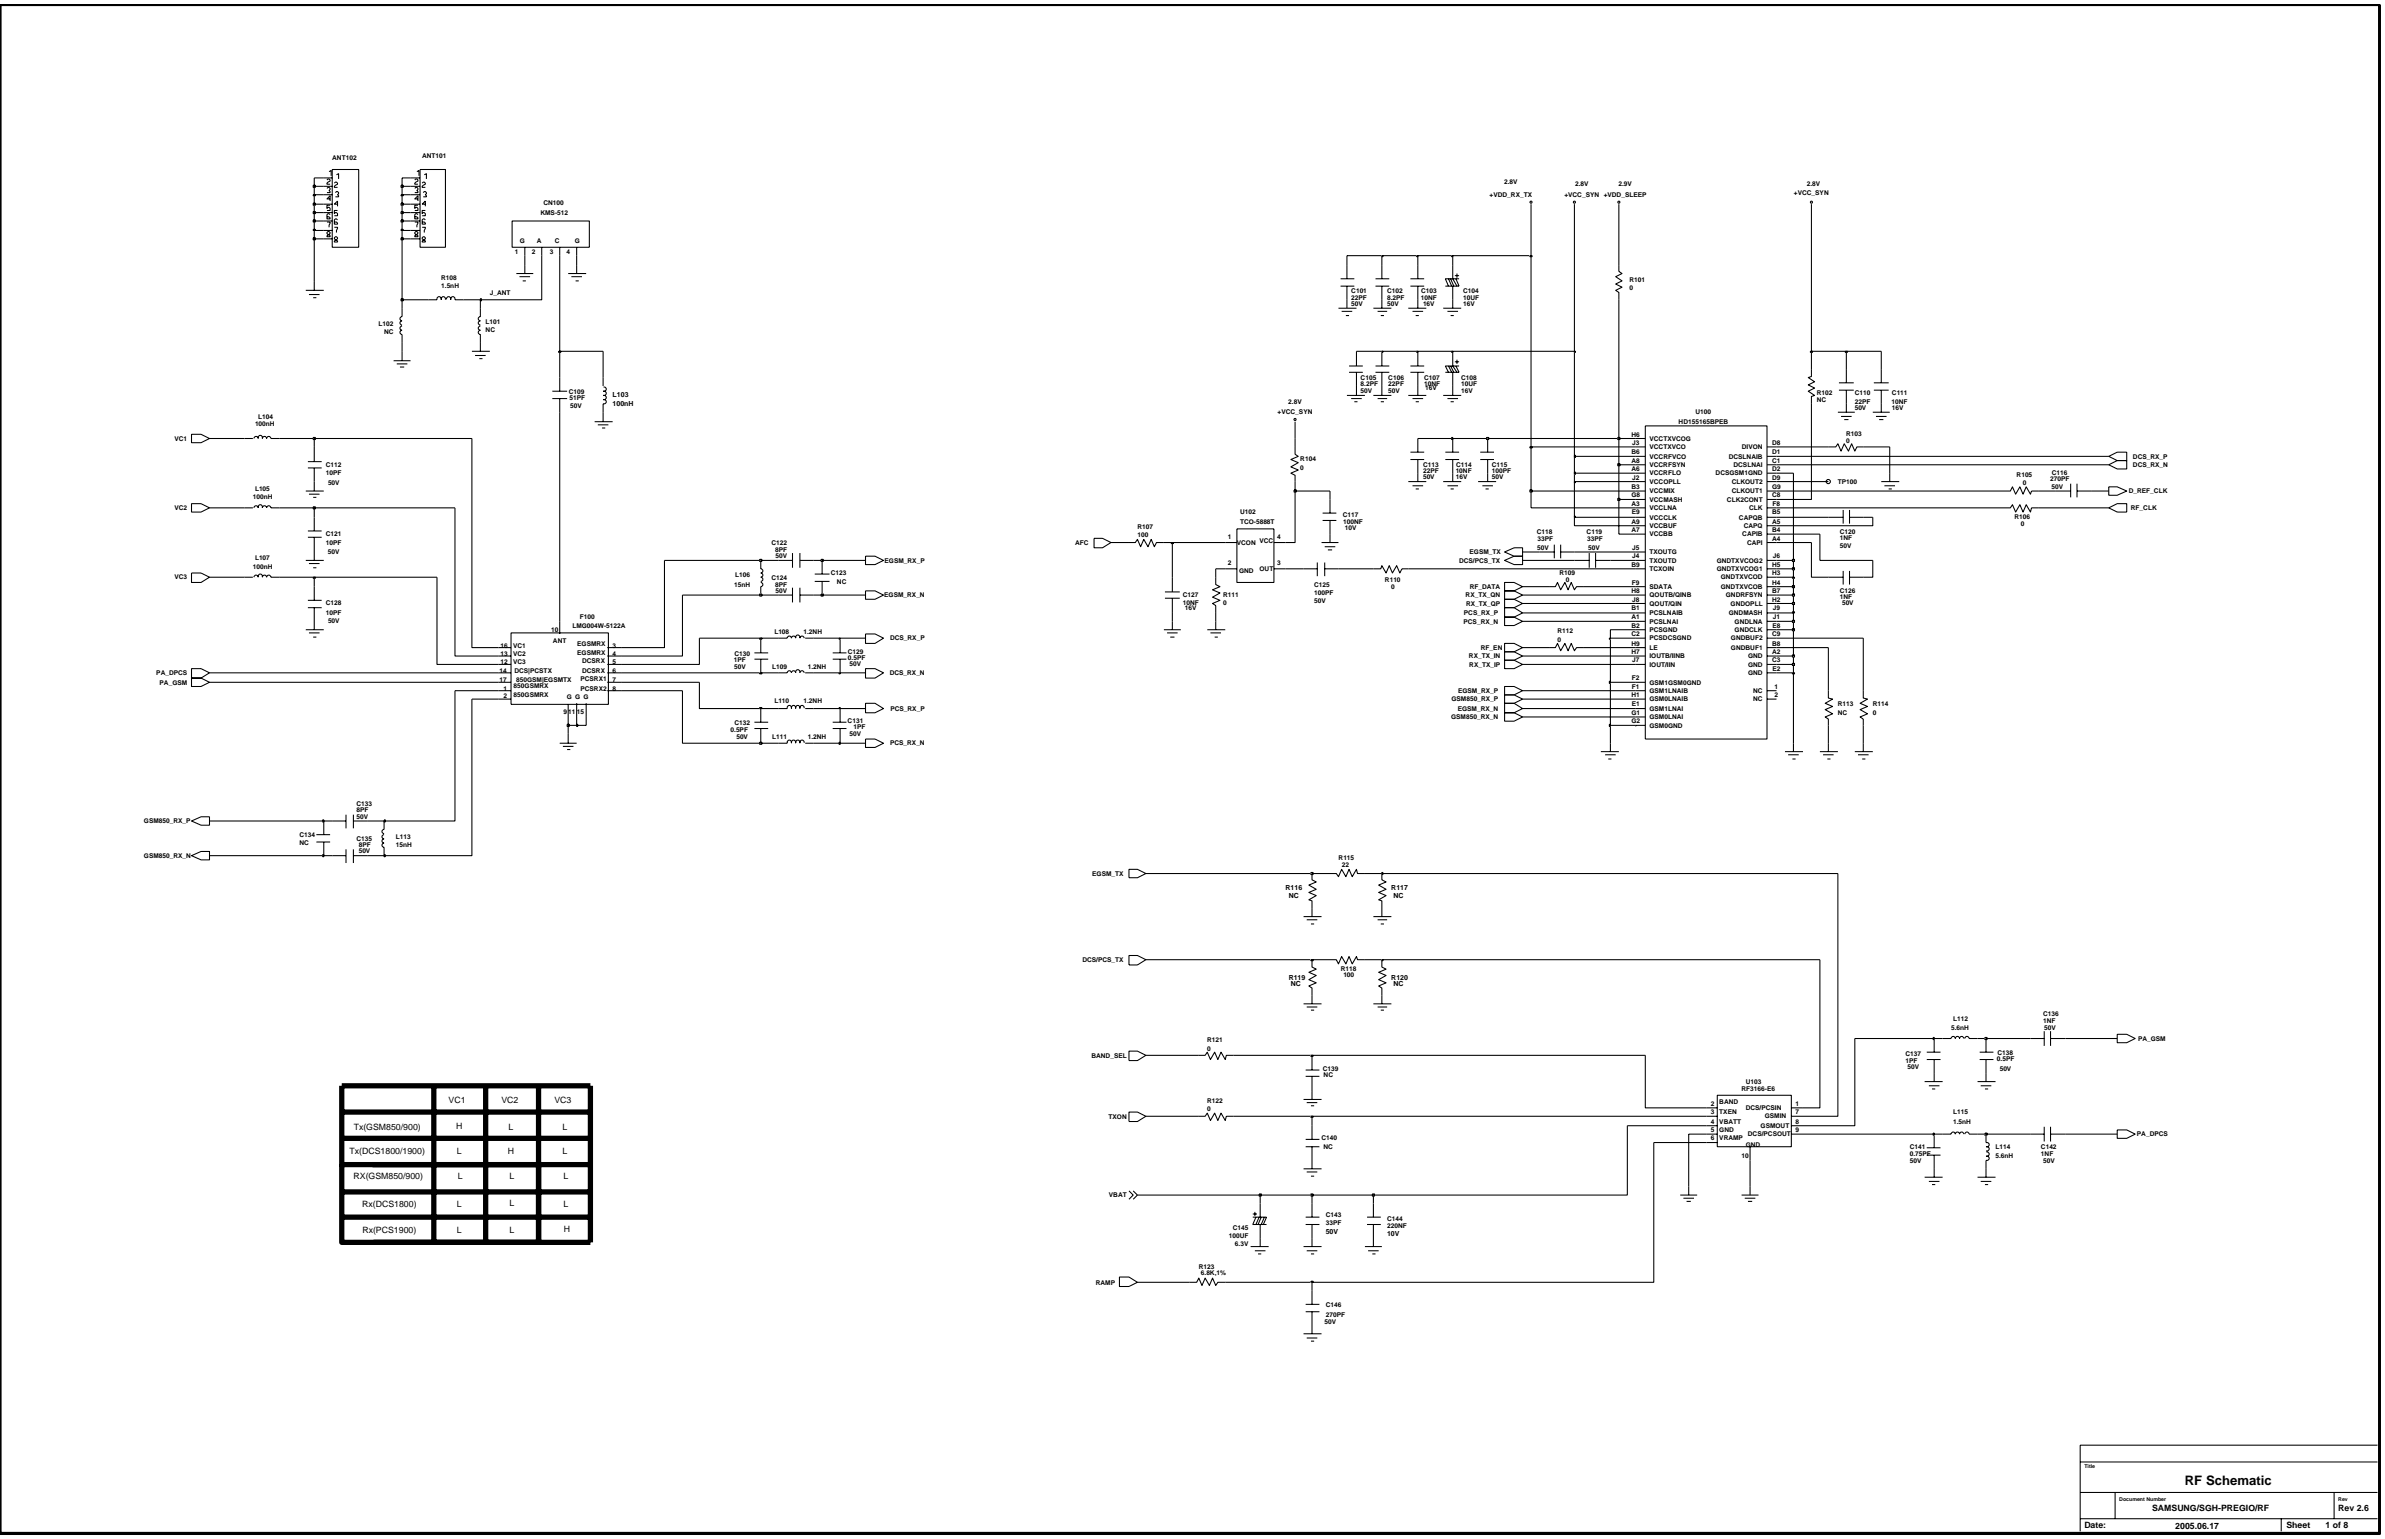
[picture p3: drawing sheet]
<svg xmlns="http://www.w3.org/2000/svg" width="192mm" height="124mm" viewBox="0 0 192 124" stroke-linecap="round" stroke-linejoin="round" font-family="sans-serif">
<defs><g id="words">
<text font-size="1" x="175.8" y="119.4">RF Schematic</text>
<g font-size=".7">
<text x="36.1" y="88.8">VC1</text>
<text x="40.4" y="88.8">VC2</text>
<text x="44.6" y="88.8">VC3</text>
<text x="28.1" y="92.8">Tx(DCS1800/1900)</text>
<text x="28.4" y="94.9">RX(GSM850/900)</text>
<text x="28.5" y="90.9">Tx(GSM850/900)</text>
<text x="36.7" y="90.8">H</text>
<text x="36.8" y="92.8">L</text>
<text x="36.8" y="94.9">L</text>
<text x="40.9" y="92.8">H</text>
<text x="40.9" y="90.9">L</text>
<text x="41" y="94.9">L</text>
<text x="45.3" y="90.9">L</text>
<text x="45.3" y="92.8">L</text>
<text x="45.4" y="94.9">L</text>
<text x="29.1" y="97.1">Rx(DCS1800)</text>
<text x="29.2" y="99.2">Rx(PCS1900)</text>
<text x="36.8" y="97.1">L</text>
<text x="36.8" y="99.2">L</text>
<text x="41" y="97.1">L</text>
<text x="41" y="99.2">L</text>
<text x="45.4" y="97.1">L</text>
<text x="45.4" y="99.1">H</text>
<text x="167.7" y="122.9">Date:</text>
<text x="173.2" y="121.6">SAMSUNG/SGH-PREGIO/RF</text>
<text x="175" y="123">2005.06.17</text>
<text x="184" y="122.9">Sheet</text>
<text x="187.1" y="122.9">1 of 8</text>
<text x="188.2" y="121.6">Rev 2.6</text>
</g>
<g font-size=".6">
<text x="49.3" y="32">L103</text>
<text x="49.3" y="32.7">100nH</text>
<text x="103.4" y="71.6">R116</text>
<text x="112" y="71.6">R117</text>
<text x="103.7" y="72.2">NC</text>
<text x="112.1" y="72.2">NC</text>
<text x="103.7" y="78.8">R119</text>
<text x="103.9" y="79.3">NC</text>
<text x="112" y="78.8">R120</text>
<text x="112.1" y="79.3">NC</text>
<text x="106.7" y="99.3">50V</text>
<text x="111.6" y="99.4">10V</text>
</g>
<g font-size=".5">
<text x="26.7" y="12.9">ANT102</text>
<text x="34" y="12.7">ANT101</text>
<text x="43.5" y="17.3">KMS-512</text>
<text x="43.7" y="16.5">CN100</text>
<text x="119.9" y="15.8">+VDD_RX_TX</text>
<text x="121" y="14.8">2.8V</text>
<text x="125.9" y="15.8">+VCC_SYN +VDD_SLEEP</text>
<text x="126.7" y="15">2.8V</text>
<text x="130.2" y="15">2.9V</text>
<text x="144.3" y="15.7">+VCC_SYN</text>
<text x="145.4" y="15">2.8V</text>
<text x="35.5" y="23.2">1.5nH</text>
<text x="35.5" y="22.5">R108</text>
<text x="39.4" y="23.8">J_ANT</text>
<text x="41.4" y="20.4">1</text>
<text x="41.8" y="19.6">G</text>
<text x="42.8" y="20.4">2</text>
<text x="43.2" y="19.6">A</text>
<text x="44.2" y="20.4">3</text>
<text x="44.7" y="19.6">C</text>
<text x="45.6" y="20.4">4</text>
<text x="46.2" y="19.6">G</text>
<text x="108.7" y="23.6">C101</text>
<text x="111.6" y="23.6">C102</text>
<text x="114.4" y="23.6">C103</text>
<text x="117.7" y="23.6">C104</text>
<text x="131.1" y="22.7">R101</text>
<text x="131.1" y="23.4">0</text>
<text x="30.5" y="26.2">L102</text>
<text x="30.9" y="26.9">NC</text>
<text x="39.1" y="26.7">NC</text>
<text x="39.1" y="26.1">L101</text>
<text x="108.7" y="24.6">50V</text>
<text x="108.7" y="24.1">22PF</text>
<text x="111.6" y="24.6">50V</text>
<text x="111.6" y="24.1">8.2PF</text>
<text x="114.3" y="24.1">10NF</text>
<text x="114.5" y="24.6">16V</text>
<text x="117.7" y="24.1">10UF</text>
<text x="117.7" y="24.6">16V</text>
<text x="14" y="35.5">VC1</text>
<text x="20.5" y="34.3">100nH</text>
<text x="20.8" y="33.8">L104</text>
<text x="45.8" y="31.7">C109</text>
<text x="45.8" y="32.2">51PF</text>
<text x="45.9" y="32.8">50V</text>
<text x="102.8" y="33.3">+VCC_SYN</text>
<text x="103.7" y="32.5">2.8V</text>
<text x="109.5" y="30.5">C105</text>
<text x="109.5" y="31">8.2PF</text>
<text x="109.5" y="31.6">50V</text>
<text x="111.7" y="31.6">50V</text>
<text x="111.7" y="30.5">C106</text>
<text x="111.7" y="31">22PF</text>
<text x="114.6" y="30.5">C107</text>
<text x="114.6" y="31">10NF</text>
<text x="114.7" y="31.4">16V</text>
<text x="117.6" y="31.6">16V</text>
<text x="117.6" y="31">10UF</text>
<text x="117.6" y="30.5">C108</text>
<text x="131.3" y="35.1">H6</text>
<text x="131.3" y="35.8">J3</text>
<text x="132.7" y="35.5">VCCTXVCOG</text>
<text x="135.1" y="34.1">HD155165BPEB</text>
<text x="136.4" y="33.3">U100</text>
<text x="142.6" y="35.8">D8</text>
<text x="146.2" y="32.3">NC</text>
<text x="146.2" y="31.8">R102</text>
<text x="148.6" y="35.6">0</text>
<text x="148.6" y="35.1">R103</text>
<text x="149.2" y="33">50V</text>
<text x="149.3" y="32.5">22PF</text>
<text x="149.3" y="31.8">C110</text>
<text x="152.2" y="32.5">10NF</text>
<text x="152.2" y="33">16V</text>
<text x="152.2" y="31.8">C111</text>
<text x="14" y="41">VC2</text>
<text x="20.3" y="40.2">100nH</text>
<text x="20.5" y="39.5">L105</text>
<text x="26.2" y="37.6">C112</text>
<text x="26.2" y="38.2">10PF</text>
<text x="26.4" y="39">50V</text>
<text x="99.8" y="41.4">U102</text>
<text x="104.6" y="37.1">R104</text>
<text x="104.6" y="37.8">0</text>
<text x="108.1" y="41.6">C117</text>
<text x="114.5" y="38.6">50V</text>
<text x="114.5" y="37.6">C113</text>
<text x="114.5" y="38.1">22PF</text>
<text x="117.1" y="38.1">10NF</text>
<text x="117.1" y="38.6">16V</text>
<text x="117.2" y="37.6">C114</text>
<text x="120" y="38.6">50V</text>
<text x="120" y="38.1">100PF</text>
<text x="120" y="37.6">C115</text>
<text x="131.3" y="40">G8</text>
<text x="131.3" y="37.9">A6</text>
<text x="131.3" y="37.2">A8</text>
<text x="131.3" y="40.7">A3</text>
<text x="131.3" y="36.6">B6</text>
<text x="131.3" y="39.3">B3</text>
<text x="131.3" y="41.4">E9</text>
<text x="131.3" y="38.6">J2</text>
<text x="132.7" y="38.3">VCCRFLO</text>
<text x="132.7" y="37.6">VCCRFSYN</text>
<text x="132.7" y="41">VCCLNA</text>
<text x="132.7" y="36.9">VCCRFVCO</text>
<text x="132.7" y="39.7">VCCMIX</text>
<text x="132.7" y="41.8">VCCCLK</text>
<text x="132.7" y="38.9">VCCOPLL</text>
<text x="132.7" y="36.1">VCCTXVCO</text>
<text x="132.7" y="40.4">VCCMASH</text>
<text x="138.1" y="38.3">DCSGSM1GND</text>
<text x="139" y="40.4">CLK2CONT</text>
<text x="139.1" y="36.9">DCSLNAIB</text>
<text x="139.3" y="39.7">CLKOUT1</text>
<text x="139.3" y="38.9">CLKOUT2</text>
<text x="139.5" y="37.6">DCSLNAI</text>
<text x="139.9" y="41.8">CAPQB</text>
<text x="140.2" y="36.1">DIVON</text>
<text x="140.8" y="41">CLK</text>
<text x="142.6" y="39.3">G9</text>
<text x="142.6" y="41.4">B5</text>
<text x="142.6" y="40">C8</text>
<text x="142.6" y="36.6">D1</text>
<text x="142.6" y="37.9">D2</text>
<text x="142.6" y="37.2">C1</text>
<text x="142.6" y="38.6">D9</text>
<text x="142.6" y="40.7">F8</text>
<text x="147.9" y="38.9">TP100</text>
<text x="162.1" y="41.8">R106</text>
<text x="162.3" y="38.4">R105</text>
<text x="162.8" y="39">0</text>
<text x="165" y="38.7">270PF</text>
<text x="165.1" y="39.3">50V</text>
<text x="165.1" y="38.2">C116</text>
<text x="171.3" y="39.7">D_REF_CLK</text>
<text x="171.5" y="41">RF_CLK</text>
<text x="171.6" y="37.6">DCS_RX_N</text>
<text x="171.6" y="36.9">DCS_RX_P</text>
<text x="14" y="46.6">VC3</text>
<text x="20.3" y="45.8">100nH</text>
<text x="20.5" y="45.1">L107</text>
<text x="26.2" y="43.1">C121</text>
<text x="26.2" y="43.8">10PF</text>
<text x="26.4" y="44.6">50V</text>
<text x="59.1" y="47.2">15nH</text>
<text x="59.2" y="46.4">L106</text>
<text x="62.1" y="46.7">C124</text>
<text x="62.1" y="43.8">C122</text>
<text x="62.4" y="47.2">8PF</text>
<text x="62.4" y="44.4">8PF</text>
<text x="62.4" y="47.7">50V</text>
<text x="62.4" y="44.9">50V</text>
<text x="66.8" y="46.3">C123</text>
<text x="67.3" y="47">NC</text>
<text x="71.2" y="45.3">EGSM_RX_P</text>
<text x="86.5" y="43.8">AFC</text>
<text x="91.5" y="43.2">100</text>
<text x="91.5" y="42.5">R107</text>
<text x="98.8" y="43.3">1</text>
<text x="98.8" y="45.5">2</text>
<text x="99.5" y="43.8">VCON</text>
<text x="99.7" y="46.1">GND</text>
<text x="99.8" y="42.1">TCO-5888T</text>
<text x="101.3" y="46">OUT</text>
<text x="101.3" y="43.7">VCC</text>
<text x="102.8" y="45.5">3</text>
<text x="102.8" y="43.3">4</text>
<text x="105.7" y="47.2">C125</text>
<text x="105.7" y="47.9">100PF</text>
<text x="108.1" y="42.1">100NF</text>
<text x="108.2" y="42.6">10V</text>
<text x="111.4" y="46.9">R110</text>
<text x="112" y="47.4">0</text>
<text x="117.4" y="45.3">DCS/PCS_TX</text>
<text x="118.3" y="44.6">EGSM_TX</text>
<text x="118.3" y="47.4">RF_DATA</text>
<text x="123.7" y="43">C118</text>
<text x="123.7" y="44.2">50V</text>
<text x="123.7" y="43.5">33PF</text>
<text x="125.5" y="46.3">R109</text>
<text x="126" y="46.9">0</text>
<text x="127.7" y="43">C119</text>
<text x="127.7" y="43.5">33PF</text>
<text x="127.8" y="44.2">50V</text>
<text x="131.3" y="42.8">A7</text>
<text x="131.3" y="42.1">A9</text>
<text x="131.3" y="45.6">B9</text>
<text x="131.3" y="47.7">H8</text>
<text x="131.3" y="47">F9</text>
<text x="131.3" y="44.9">J4</text>
<text x="131.3" y="44.3">J5</text>
<text x="132.7" y="43.2">VCCBB</text>
<text x="132.7" y="42.5">VCCBUF</text>
<text x="132.7" y="45.9">TCXOIN</text>
<text x="132.7" y="45.3">TXOUTD</text>
<text x="132.7" y="44.6">TXOUTG</text>
<text x="132.7" y="47.4">SDATA</text>
<text x="138.1" y="45.3">GNDTXVCOG2</text>
<text x="138.1" y="45.9">GNDTXVCOG1</text>
<text x="138.5" y="46.6">GNDTXVCOD</text>
<text x="138.5" y="47.4">GNDTXVCOB</text>
<text x="140.2" y="43.2">CAPIB</text>
<text x="140.3" y="42.5">CAPQ</text>
<text x="140.6" y="43.8">CAPI</text>
<text x="142.6" y="43.5">A4</text>
<text x="142.6" y="42.1">A5</text>
<text x="142.6" y="47.7">B7</text>
<text x="142.6" y="42.8">B4</text>
<text x="142.6" y="46.3">H3</text>
<text x="142.6" y="47">H4</text>
<text x="142.6" y="45.6">H5</text>
<text x="142.6" y="44.9">J6</text>
<text x="148" y="47.7">C126</text>
<text x="148.1" y="44.1">50V</text>
<text x="148.1" y="43.5">1NF</text>
<text x="148.1" y="43">C120</text>
<text x="162.6" y="42.3">0</text>
<text x="26.2" y="48.7">C128</text>
<text x="26.2" y="49.5">10PF</text>
<text x="26.4" y="50.2">50V</text>
<text x="40.3" y="52.1">16</text>
<text x="40.3" y="52.8">13</text>
<text x="40.3" y="53.5">12</text>
<text x="41.3" y="52.1">VC1</text>
<text x="41.3" y="52.8">VC2</text>
<text x="41.3" y="53.5">VC3</text>
<text x="44.4" y="50.8">10</text>
<text x="44.5" y="51.8">ANT</text>
<text x="46.1" y="50.5">LMG004W-5122A</text>
<text x="46.4" y="52">EGSMRX</text>
<text x="46.4" y="52.7">EGSMRX</text>
<text x="46.7" y="49.8">F100</text>
<text x="46.8" y="53.4">DCSRX</text>
<text x="49.3" y="53.5">5</text>
<text x="49.3" y="52.1">3</text>
<text x="49.3" y="52.8">4</text>
<text x="59.1" y="53.3">1PF</text>
<text x="59.1" y="53.8">50V</text>
<text x="59.1" y="52.8">C130</text>
<text x="62.1" y="53.8">L109</text>
<text x="62.3" y="51">L108</text>
<text x="64.7" y="51">1.2NH</text>
<text x="65" y="53.8">1.2NH</text>
<text x="68.2" y="52.6">C129</text>
<text x="68.2" y="53.1">0.5PF</text>
<text x="68.4" y="53.6">50V</text>
<text x="71.2" y="48.1">EGSM_RX_N</text>
<text x="71.6" y="51.5">DCS_RX_P</text>
<text x="95.2" y="48">C127</text>
<text x="95.2" y="48.7">10NF</text>
<text x="95.3" y="49.1">16V</text>
<text x="98.4" y="48">R111</text>
<text x="98.4" y="48.7">0</text>
<text x="105.7" y="48.5">50V</text>
<text x="117.8" y="50.2">PCS_RX_N</text>
<text x="117.8" y="49.5">PCS_RX_P</text>
<text x="117.9" y="48.1">RX_TX_QN</text>
<text x="118" y="48.7">RX_TX_QP</text>
<text x="118.2" y="53">RX_TX_IN</text>
<text x="118.2" y="53.6">RX_TX_IP</text>
<text x="119.2" y="52.3">RF_EN</text>
<text x="125.3" y="50.9">R112</text>
<text x="125.3" y="51.7">0</text>
<text x="131.3" y="49.8">A1</text>
<text x="131.3" y="49.1">B1</text>
<text x="131.3" y="50.5">B2</text>
<text x="131.3" y="51.2">C2</text>
<text x="131.3" y="52.6">H7</text>
<text x="131.3" y="51.9">H9</text>
<text x="131.3" y="53.3">J7</text>
<text x="131.3" y="48.4">J8</text>
<text x="132.7" y="50.2">PCSLNAI</text>
<text x="132.7" y="49.5">PCSLNAIB</text>
<text x="132.7" y="50.8">PCSGND</text>
<text x="132.7" y="51.5">PCSDCSGND</text>
<text x="132.7" y="53.6">IOUT/IIN</text>
<text x="132.7" y="48.7">QOUT/QIN</text>
<text x="132.7" y="53">IOUTB/IINB</text>
<text x="132.7" y="48.1">QOUTB/QINB</text>
<text x="132.7" y="52.3">LE</text>
<text x="138.9" y="48.1">GNDRFSYN</text>
<text x="139.1" y="49.5">GNDMASH</text>
<text x="139.3" y="48.7">GNDOPLL</text>
<text x="139.3" y="52.3">GNDBUF1</text>
<text x="139.3" y="51.5">GNDBUF2</text>
<text x="139.6" y="50.8">GNDCLK</text>
<text x="139.6" y="50.2">GNDLNA</text>
<text x="140.7" y="53">GND</text>
<text x="140.7" y="53.6">GND</text>
<text x="142.6" y="51.9">B8</text>
<text x="142.6" y="52.6">A2</text>
<text x="142.6" y="53.3">C3</text>
<text x="142.6" y="51.2">C9</text>
<text x="142.6" y="48.4">H2</text>
<text x="142.6" y="54">E2</text>
<text x="142.6" y="50.5">E8</text>
<text x="142.6" y="49.1">J9</text>
<text x="142.6" y="49.8">J1</text>
<text x="148" y="48.2">1NF</text>
<text x="148.2" y="48.7">50V</text>
<text x="12.6" y="54.3">PA_DPCS</text>
<text x="12.8" y="55.1">PA_GSM</text>
<text x="40.2" y="54.9">17</text>
<text x="40.2" y="54.1">14</text>
<text x="40.5" y="55.6">1</text>
<text x="40.5" y="56.2">2</text>
<text x="41.3" y="55.3">850GSMRX</text>
<text x="41.3" y="56.1">850GSMRX</text>
<text x="41.4" y="54.1">DCS|PCSTX</text>
<text x="41.5" y="54.9">850GSM|EGSMTX</text>
<text x="45.3" y="57.4">9</text>
<text x="45.6" y="56.3">G G G</text>
<text x="45.7" y="57.4">11 15</text>
<text x="46.7" y="54.8">PCSRX1</text>
<text x="46.7" y="55.6">PCSRX2</text>
<text x="46.8" y="54.1">DCSRX</text>
<text x="49.3" y="54.9">7</text>
<text x="49.3" y="55.6">8</text>
<text x="49.3" y="54.1">6</text>
<text x="58.8" y="58.9">0.5PF</text>
<text x="59.1" y="58.4">C132</text>
<text x="59.3" y="59.5">50V</text>
<text x="62.1" y="59.5">L111</text>
<text x="62.3" y="56.6">L110</text>
<text x="64.7" y="56.6">1.2NH</text>
<text x="65" y="59.5">1.2NH</text>
<text x="68.2" y="58.2">C131</text>
<text x="68.4" y="59.2">50V</text>
<text x="68.7" y="58.7">1PF</text>
<text x="71.6" y="54.3">DCS_RX_N</text>
<text x="71.6" y="60">PCS_RX_N</text>
<text x="71.7" y="57.2">PCS_RX_P</text>
<text x="116.8" y="57.9">GSM850_RX_N</text>
<text x="116.8" y="56.4">GSM850_RX_P</text>
<text x="117.3" y="57.2">EGSM_RX_N</text>
<text x="117.3" y="55.8">EGSM_RX_P</text>
<text x="131.3" y="57.5">G1</text>
<text x="131.3" y="58.2">G2</text>
<text x="131.3" y="56.1">H1</text>
<text x="131.3" y="56.8">E1</text>
<text x="131.3" y="55.4">F1</text>
<text x="131.3" y="54.7">F2</text>
<text x="132.7" y="55.8">GSM1LNAIB</text>
<text x="132.7" y="55.1">GSM1GSM0GND</text>
<text x="132.7" y="57.2">GSM1LNAI</text>
<text x="132.7" y="57.9">GSM0LNAI</text>
<text x="132.7" y="58.5">GSM0GND</text>
<text x="132.7" y="56.4">GSM0LNAIB</text>
<text x="140.7" y="54.3">GND</text>
<text x="141.1" y="55.8">NC</text>
<text x="141.1" y="56.4">NC</text>
<text x="142.8" y="55.4">1</text>
<text x="142.8" y="56.1">2</text>
<text x="147.9" y="57.5">NC</text>
<text x="147.9" y="56.8">R113</text>
<text x="150.7" y="57.5">0</text>
<text x="150.7" y="56.8">R114</text>
<text x="28.7" y="65.9">50V</text>
<text x="28.7" y="65.4">8PF</text>
<text x="28.7" y="64.9">C133</text>
<text x="11.6" y="66.2">GSM850_RX_P</text>
<text x="11.6" y="69">GSM850_RX_N</text>
<text x="24.1" y="67.3">C134</text>
<text x="24.1" y="68">NC</text>
<text x="28.7" y="67.7">C135</text>
<text x="28.9" y="68.2">8PF</text>
<text x="28.9" y="68.7">50V</text>
<text x="31.8" y="67.5">L113</text>
<text x="31.8" y="68.2">15nH</text>
<text x="87.9" y="70.5">EGSM_TX</text>
<text x="107.7" y="69.2">R115</text>
<text x="108" y="69.8">22</text>
<text x="87.1" y="77.4">DCS/PCS_TX</text>
<text x="97.1" y="83.8">R121</text>
<text x="107.9" y="78.1">R118</text>
<text x="108.1" y="78.6">100</text>
<text x="157" y="82.9">5.6nH</text>
<text x="157.2" y="82.1">L112</text>
<text x="164.4" y="81.8">C136</text>
<text x="164.4" y="82.3">1NF</text>
<text x="164.5" y="82.9">50V</text>
<text x="172" y="83.7">PA_GSM</text>
<text x="87.8" y="85.1">BAND_SEL</text>
<text x="89.2" y="90">TXON</text>
<text x="97.1" y="84.6">0</text>
<text x="97.1" y="89.4">0</text>
<text x="97.1" y="88.7">R122</text>
<text x="106.4" y="86.2">C139</text>
<text x="106.5" y="86.7">NC</text>
<text x="137.7" y="89.6">3</text>
<text x="137.7" y="89">2</text>
<text x="138.3" y="89.6">TXEN</text>
<text x="138.3" y="88.8">BAND</text>
<text x="140.1" y="87.8">RF3166-E6</text>
<text x="140.5" y="87.2">U103</text>
<text x="140.5" y="89.3">DCS/PCSIN</text>
<text x="142" y="90">GSMIN</text>
<text x="144.5" y="89">1</text>
<text x="144.5" y="89.6">7</text>
<text x="153.3" y="84.9">C137</text>
<text x="153.3" y="85.5">1PF</text>
<text x="153.5" y="86">50V</text>
<text x="157.2" y="89.6">L115</text>
<text x="160.7" y="85.4">0.5PF</text>
<text x="160.7" y="84.9">C138</text>
<text x="160.9" y="86.2">50V</text>
<text x="106.3" y="91.7">C140</text>
<text x="106.5" y="92.4">NC</text>
<text x="137.7" y="90.4">4</text>
<text x="137.7" y="91.8">6</text>
<text x="137.7" y="91.1">5</text>
<text x="138.3" y="91.8">VRAMP</text>
<text x="138.3" y="90.4">VBATT</text>
<text x="138.3" y="91.1">GND</text>
<text x="140.1" y="93.2">10</text>
<text x="140.5" y="92.3">GND</text>
<text x="140.6" y="91.4">DCS/PCSOUT</text>
<text x="141.7" y="90.7">GSMOUT</text>
<text x="144.5" y="91.1">9</text>
<text x="144.5" y="90.4">8</text>
<text x="153.7" y="93">0.75PF</text>
<text x="153.7" y="93.6">50V</text>
<text x="153.7" y="92.5">C141</text>
<text x="157.2" y="90.4">1.5nH</text>
<text x="160.6" y="93.2">5.6nH</text>
<text x="160.6" y="92.4">L114</text>
<text x="164.2" y="92.5">C142</text>
<text x="164.2" y="93">1NF</text>
<text x="164.4" y="93.6">50V</text>
<text x="171.9" y="91.4">PA_DPCS</text>
<text x="89.2" y="96.3">VBAT</text>
<text x="98.9" y="99.6">100UF</text>
<text x="99.2" y="98.9">C145</text>
<text x="99.4" y="100.3">6.3V</text>
<text x="106.7" y="97.9">C143</text>
<text x="106.7" y="98.6">33PF</text>
<text x="111.6" y="98.8">220NF</text>
<text x="111.6" y="98.3">C144</text>
<text x="88.2" y="103.4">RAMP</text>
<text x="96.5" y="102.1">R123</text>
<text x="96.6" y="102.6">6.8K,1%</text>
<text x="106.6" y="106.5">50V</text>
<text x="106.7" y="105.2">C146</text>
<text x="106.7" y="106">270PF</text>
</g>
<g font-size=".4">
<text x="167.7" y="118.1">Title</text>
<text x="170.5" y="120.7">Document Number</text>
<text x="188.2" y="120.7">Rev</text>
</g>
</g></defs>
<g fill="none" stroke="#000" stroke-width=".08">
<path d="M26.1 19.2h.6M26.1 14.3h.6M26.1 15h.6M26.1 16.4h.6M26.1 17.1h.6M26.1 17.8h.6M26.1 18.5h.6M26.1 15.7h.6M26.7 13.6h2.2v6.3h-2.2zM33 19.2h.8M33 14.3h.8M33 15h.8"/>
<path d="M33 16.4h.8M33 17.1h.8M33 17.8h.8M33 18.5h.8M33 15.7h.8M33.8 13.6h2v6.3h-2zM41.2 17.8h6.2v2.1h-6.2zM42.2 19.9v.7M43.6 19.9v.7M45 19.9v.7M46.4 19.9v.7M123.2 16.4v1.4"/>
<path d="M126.7 16.4v1.4M130.3 16.4v1.4M145.8 16.4v1.4M15.4 34.9h.8l.7 .4-.7 .3h-.8zM19.7 35.3h.6M20.4 35.3l.2-.2 .2 .2M20.8 35.3v-.2l.1-.1 .2 .1v.2M21.1 35.3l.2-.2 .2 .2 .1-.2 .2 .2h.7M24.6 39.5h1.5M24.6 23.4h1.5M24.8 37.1h1.1M24.8 37.6h1.1"/>
<path d="M24.9 23.7h.8M24.9 39.8h.8M25.2 24h.3M25.3 22.7v.7M25.3 36v1.1M25.3 37.6v1.9M31.7 29h1.3M31.9 29.3h.9M32.2 29.5h.3M32.4 26.2l-.2 .2 .2 .2-.2 .1 .2 .2v.7M32.4 24.8v.7l-.2 .1 .2 .2-.2 .2 .2 .2M32.4 28.3v.7"/>
<path d="M34.5 24.1h.7M35.2 24.1v-.2h.1h.2v.2M35.5 24.1l.1-.2h.1h.1v.2M35.9 24.1l.1-.2h.1h.1l.1 .2M36.3 24.1v-.2h.1h.2v.2h.7M38 28.3h1.4M38.2 28.6h.9M38.6 28.9h.2M38.7 26.2l-.2 .2 .2 .2-.2 .1 .2 .2v1.4M38.7 24.8v.7l-.2 .1 .2 .2-.2 .2 .2 .2M41.5 22h1.4M41.8 22.3h.9"/>
<path d="M42.1 22.6h.2M42.2 21.3v.7M44.4 32.1h1.2M44.4 31.5h1.2M45 30.4v1.1M45 32.1v1.1M45.7 22h1.5M46 22.3h.8M46.3 22.6h.3M46.4 21.3v.7M47.8 33.9h1.5M48.1 34.2h.9"/>
<path d="M48.4 34.4h.3M48.5 30.4v.7M48.5 32.5v1.4M48.5 31.8l.2 .1 .1 .1-.1 .1h-.2M48.5 31.5h.2l.1 .1-.1 .2h-.2M48.5 32.2h.2l.1 .1-.1 .1-.2 .1M48.6 31.1l.1 .1 .1 .1-.1 .1-.2 .1M104.2 36v.5l.3 .2-.6 .3 .6 .2-.6 .4 .6 .2-.6 .3 .3 .1v.5M104.2 33.9v1.4M107.7 24.8h1.4M107.9 22.4h1.1M107.9 23h1.1"/>
<path d="M108 25.1h.8M108.3 25.4h.3M108.4 31.8h1.4M108.4 21.3v1.1M108.4 23v1.8M108.6 30h1.1M108.6 29.4h1.1M108.7 32.1h.9M109 32.3h.2M109.1 28.3v1.1M109.1 30v1.8M110.5 24.8h1.5"/>
<path d="M110.5 31.8h1.5M110.7 22.4h1.1M110.7 23h1.1M110.7 30h1.1M110.7 29.4h1.1M110.9 25.1h.7M110.9 32.1h.7M111.1 25.4h.3M111.1 32.3h.3M111.2 21.3v1.1M111.2 23v1.8M111.2 28.3v1.1"/>
<path d="M111.2 30v1.8M113.3 38.7h1.5M113.3 24.8h1.5M113.3 31.8h1.5M113.5 22.4h1.1M113.5 23h1.1M113.5 36.4h1.1M113.5 37h1.1M113.5 30h1.1M113.5 29.4h1.1M113.7 39.1h.8M113.7 25.1h.8"/>
<path d="M113.7 32.1h.8M113.9 39.3h.3M113.9 25.4h.3M113.9 32.3h.3M114.1 21.3v1.1M114.1 23v1.8M114.1 28.3v1.1M114.1 30v1.8M114.1 35.3v1.1M114.1 37v1.7M116.1 38.7h1.5M116.1 24.8h1.5"/>
<path d="M116.1 31.8h1.5M116.3 36.4h1.1M116.3 37h1.1M116.5 39.1h.8M116.5 25.1h.8M116.5 32.1h.8M116.6 22.4l.2 .6M116.6 29.4l.2 .6M116.7 39.3h.3M116.7 25.4h.3M116.7 32.3h.3M116.7 22.4l.3 .6"/>
<path d="M116.7 29.4l.3 .6M116.9 21.3v1.1l.3 .6M116.9 23v1.8M116.9 28.3v1.1l.3 .6M116.9 30v1.8M116.9 35.3v1.1M116.9 37v1.7M117.1 22.2h.3M117.1 29.1h.3M117.2 22.4l.2 .6h-1.1M117.2 29.4l.2 .6h-1.1M117.2 22v.3"/>
<path d="M117.2 28.9v.4M117.4 22.4h-1.1l.3 .6M117.4 29.4h-1.1l.3 .6M118.9 38.7h1.5M119.1 36.4h1.1M119.1 37h1.1M119.3 39.1h.8M119.5 39.3h.3M119.7 35.3v1.1M119.7 37v1.7M130.3 21.3v.5l.2 .2-.5 .3 .5 .3-.5 .3 .5 .2-.5 .3 .3 .1v.6M131.6 39.5h.8"/>
<path d="M131.6 38.7h.8M131.6 35.3h.8M131.6 36h.8M131.6 36.7h.8M131.6 37.4h.8M131.6 38.1h.8M132.4 34.3h9.8v25.2h-9.8zM142.2 39.5h.7M142.2 38.7h.7M142.2 36h.7M142.2 36.7h.7M142.2 37.4h.7"/>
<path d="M142.2 38.1h.7M145.8 29.7v.6l-.3 .1 .5 .3-.5 .3 .5 .2-.5 .3 .5 .3-.2 .1v.6M147.1 36h.6l.2-.3 .2 .6 .3-.6 .3 .6 .3-.6 .2 .6 .2-.3h.5M147.9 33.2h1.3M148 31.4h1.2M148 30.8h1.2M148.1 33.5h.9M148.4 33.8h.3M148.6 29.7v1.1M148.6 31.4v1.8M150.7 33.2h1.4M150.8 31.4h1.2"/>
<path d="M150.8 30.8h1.2M151 33.5h.8M151.2 33.8h.3M151.4 38.7h1.4M151.4 29.7v1.1M151.4 31.4v1.8M151.6 39.1h.9M152 39.3h.2M152.1 38.1v.6M161.3 39.5h.5l.1-.3 .3 .6 .3-.6 .3 .6 .2-.6 .4 .6 .1-.3h.6M165.4 39.5h1.2M166.6 38.9v1.1"/>
<path d="M167.1 39.5h1.2M167.1 38.9v1.1M169.7 37.4l.7-.3h.7v.6h-.7zM169.7 36.7l.7-.3h.7v.7h-.7zM169.7 39.2h.7l.7 .3-.7 .3h-.7zM15.4 40.5h.8l.7 .4-.7 .3h-.8zM15.4 46.1h.8l.7 .3-.7 .5h-.8zM15.4 53.8h.8l.7 .3-.7 .5h-.8zM15.4 54.6h.8l.7 .3-.7 .3h-.8zM19.7 40.9h.6M19.7 46.4h.6M20.4 46.4l.2-.1 .2 .1"/>
<path d="M20.4 40.9l.2-.2 .2 .2M20.8 46.4v-.2h.1h.2v.2M20.8 40.9v-.2l.1-.1 .2 .1v.2M21.1 46.4l.2-.1 .2 .1 .1-.1 .2 .1h.7M21.1 40.9l.2-.2 .2 .2 .1-.2 .2 .2h.7M24.6 45.1h1.5M24.6 50.7h1.5M24.8 42.7h1.1M24.8 43.2h1.1M24.8 48.3h1.1M24.8 48.9h1.1M24.9 45.3h.8"/>
<path d="M24.9 50.9h.8M25.2 45.7h.3M25.2 51.3h.3M25.2 40h.3M25.3 41.6v1.1M25.3 43.2v1.9M25.3 47.2v1.1M25.3 48.9v1.8M40.1 55.6h1M40.1 54.1h1M40.1 53.5h1M40.1 52.8h1"/>
<path d="M40.1 52.1h1M40.1 54.9h1M40.1 56.2h1M41.1 50.9h7.9v5.8h-7.9zM45 59.8h1.4M45 50v1M45.7 56.7v1M45.7 59v.8M46.4 56.6v1.1M47.2 56.6v1.1M48.9 55.6h1.1M48.9 54.1h1.1"/>
<path d="M48.9 53.5h1.1M48.9 52.8h1.1M48.9 52.1h1.1M48.9 54.9h1.1M60.7 53h1.1M60.7 52.5h1.1M60.7 58.6h1.1M60.7 58.1h1.1M61.2 46.9l.2 .1-.2 .2v.7M61.2 45.1v.7l.2 .1-.2 .2 .2 .2-.2 .1 .2 .2-.2 .2M61.2 51.3v1.2M61.2 53v1.1"/>
<path d="M61.2 57v1.1M61.2 58.6v1.2M62.7 51.3h.6l.2-.1 .2 .1 .2-.1 .1 .1M62.7 54.1h.6l.2-.1 .2 .1 .2-.1 .1 .1M62.7 45.1h1.1M62.7 59.8h.6M62.7 57h.6M62.7 47.9h1.1M63.4 57v-.2h.1h.1l.1 .2M63.4 59.8v-.2l.1-.1 .1 .1 .1 .2M63.7 57v-.2h.2h.1v.2M63.7 59.8v-.2l.2-.1 .1 .1v.2"/>
<path d="M63.8 44.5v1.2M63.8 47.3v1.2M64 57l.1-.2h.1h.1v.2M64 51.3l.1-.2h.1h.1v.2M64 54.1l.1-.2h.1h.1v.2M64 59.8l.1-.2 .1-.1 .1 .1v.2M64.4 51.3l.1-.1 .2 .1M64.4 54.1l.1-.1 .2 .1M64.4 45.1h1.1M64.4 47.9h1.1M64.4 44.5v1.2M64.4 47.3v1.2"/>
<path d="M64.7 57v-.2h-.2h-.1v.2M64.7 59.8v-.2l-.2-.1-.1 .1v.2M64.8 59.8h.7M64.8 57h.7M64.8 54.1h.7M64.8 51.3h.7M65.6 46.8h1.1M65.6 46.2h1.1M66.2 45.1v1.1M66.2 46.8v1.1M67 53h1.1M67 52.5h1.1"/>
<path d="M67 58.6h1.1M67 58.1h1.1M67.6 51.3v1.2M67.6 53v1.1M67.6 57v1.1M67.6 58.6v1.2M69.6 44.8h.8l.7 .3-.7 .3h-.8zM69.6 47.5h.8l.7 .4-.7 .3h-.8zM69.6 59.5h.8l.7 .3-.7 .3h-.8zM69.6 51h.8l.7 .3-.7 .5h-.8zM69.6 53.8h.8l.7 .3-.7 .5h-.8zM69.6 56.6h.8l.7 .4-.7 .3h-.8z"/>
<path d="M88 43.3h.7l.7 .4-.7 .4h-.7zM90.8 43.7h.6l.1-.3 .3 .6 .2-.6 .4 .6 .2-.6 .3 .6 .2-.3h.6M93.7 50.7h1.3M93.7 48.1h1.2M93.7 47.6h1.2M93.9 50.9h.9M94.2 51.3h.3M94.3 46.4v1.2M94.3 48.1v1.2M94.3 50v.7M97.1 50.7h1.5M97.4 50.9h.9"/>
<path d="M97.7 51.3h.3M97.8 46.4v.6l.4 .2-.6 .3 .6 .2-.6 .3 .6 .3-.6 .3 .2 .1v.6M97.8 50v.7M98.6 45.8h.9M98.6 43.7h.9M99.5 42.6h3v4.3h-3zM102.5 45.8h.9M102.5 43.7h.9M104.9 45.8h1.1M106 45.3v1.1M106.3 43.7h1.4M106.4 41.9h1.1"/>
<path d="M106.4 41.3h1.1M106.6 45.8h1.1M106.6 44h.8M106.6 45.3v1.1M106.8 44.2h.4M107 40.2v1.1M107 41.9v1.8M110.5 45.8h.6l.1-.3 .3 .6 .3-.6 .2 .6 .4-.6 .2 .6 .2-.3h.5M121.1 55.2h.7l.7 .4-.7 .3h-.7zM121.1 47.5h.7l.7 .4-.7 .3h-.7zM121.1 51.8h.7l.7 .3-.7 .3h-.7zM121.1 46.9h.7l.7 .3-.7 .3h-.7z"/>
<path d="M121.1 49.7h.7l.7 .3-.7 .3h-.7zM121.1 48.9h.7l.7 .4-.7 .4h-.7zM121.1 53.1h.7l.7 .4-.7 .3h-.7zM121.1 44.4l.7-.3h.7v.7h-.7zM121.1 55.9h.7l.7 .3-.7 .4h-.7zM121.1 56.6h.7l.7 .4-.7 .3h-.7zM121.1 57.3h.7l.7 .4-.7 .3h-.7zM121.1 48.2h.7l.7 .4-.7 .3h-.7zM121.1 52.4h.7l.7 .4-.7 .3h-.7zM121.1 45.1l.7-.3h.7v.6h-.7zM123.9 44.4h1.2M124.6 52.1h.6l.1-.3 .3 .6 .3-.6 .3 .6 .2-.6 .3 .6 .2-.3h.6"/>
<path d="M124.6 47.2h.6l.1-.3 .3 .6 .3-.6 .3 .6 .2-.6 .3 .6 .2-.3h.6M125.1 43.8v1.1M125.6 44.4h1.1M125.6 43.8v1.1M126.7 45.1h1.2M127.9 44.5v1.2M128.4 45.1h1.2M128.4 44.5v1.2M129.6 59.8v.7M131.6 45.1h.8M131.6 57h.8M131.6 41.6h.8"/>
<path d="M131.6 55.6h.8M131.6 53.5h.8M131.6 52.8h.8M131.6 52.1h.8M131.6 54.9h.8M131.6 56.2h.8M131.6 40.9h.8M131.6 50.7h.8M131.6 44.4h.8M131.6 40.2h.8M131.6 42.3h.8M131.6 43h.8"/>
<path d="M131.6 45.8h.8M131.6 47.2h.8M131.6 47.9h.8M131.6 48.6h.8M131.6 49.3h.8M131.6 50h.8M131.6 51.3h.8M131.6 57.7h.8M132.4 58.4h-.8M142.2 45.1h.7M142.2 41.6h.7M142.2 55.6h.7"/>
<path d="M142.2 54.1h.7M142.2 53.5h.7M142.2 52.8h.7M142.2 52.1h.7M142.2 56.2h.7M142.2 40.9h.7M142.2 50.7h.7M142.2 46.4h.7M142.2 40.2h.7M142.2 42.3h.7M142.2 43h.7M142.2 45.8h.7"/>
<path d="M142.2 47.2h.7M142.2 47.9h.7M142.2 48.6h.7M142.2 49.3h.7M142.2 50h.7M142.2 51.3h.7M142.2 43.7h.7M144.3 59.8v.7M147.1 55.6v.6h.4l-.6 .4 .6 .2-.6 .3 .6 .3-.6 .3 .2 .2v.5M147.1 41.6h1.2M147.1 46.4h1.2M147.1 59.8v.7"/>
<path d="M148.3 41v1.1M148.3 45.9v1.1M148.8 41.6h1.1M148.8 41v1.1M148.8 45.9v1.1M148.8 46.4h1.1M149.9 55.6v.6h.4l-.6 .4 .6 .2-.6 .3 .6 .3-.6 .3 .2 .2v.5M149.9 59.8v.7M161.3 40.9h.5l.1-.3 .3 .6 .3-.6 .3 .6 .2-.6 .4 .6 .1-.3h.6M169.7 40.9l.7-.4h.7v.7h-.7zM15.4 66.1l.8-.4h.7v.7h-.7zM15.4 68.8l.8-.3h.7v.7h-.7z"/>
<path d="M25.5 67.7h1.1M25.5 67.2h1.1M26.1 66.1v1.1M26.1 67.7v1.1M26.7 66.1h1.1M26.7 68.8h1.1M27.8 65.5v1.1M27.8 68.3v1.1M28.4 66.1h1.1M28.4 65.5v1.1M28.4 68.3v1.1M28.4 68.8h1.1"/>
<path d="M30.9 67.2l-.2 .1 .2 .2-.2 .2 .2 .1-.2 .2 .2 .2v.6M30.9 66.1v.6l-.2 .2 .2 .2M45.3 60.1h.8M45.6 60.3h.3M90.8 69.9h.7l.7 .4-.7 .3h-.7zM90.8 76.9h.7l.7 .3-.7 .4h-.7zM104.9 73.7h1.4M105.1 74h.9M105.5 74.3h.2M105.6 77.2v.6l.3 .2-.6 .2 .6 .3-.6 .3 .6 .3-.6 .2 .3 .2v1.3M105.6 70.3v.5l.3 .2-.6 .2 .6 .4-.6 .2 .6 .3-.6 .3 .3 .1v1.2M107 77.2h.5l.2 .4 .3-.6 .3 .6 .3-.6 .2 .6 .3-.6 .1 .2h.6"/>
<path d="M107 70.3h.5l.2 .2 .3-.6 .3 .6 .3-.6 .2 .6 .3-.6 .1 .4h.6M110.5 73.7h1.5M110.9 74h.7M111.1 74.3h.3M111.2 70.3v.5l.3 .2-.6 .2 .6 .4-.6 .2 .6 .3-.6 .3 .3 .1v1.2M111.2 77.2v.6l.3 .2-.6 .2 .6 .3-.6 .3 .6 .3-.6 .2 .3 .2v1.3M128.8 60.5h1.5M129.2 60.7h.8M129.4 61.1h.3M143.6 60.5h1.5M143.9 60.7h.8M144.2 61.1h.3"/>
<path d="M146.4 60.5h1.5M146.7 60.7h.8M147 61.1h.3M149.2 60.5h1.5M149.5 60.7h.9M149.8 61.1h.3M90.8 89.5h.7l.7 .3-.7 .4h-.7zM90.8 95.8l.4 .4-.4 .3M90.8 84.6h.7l.7 .3-.7 .4h-.7zM91.2 95.8l.3 .4-.3 .3M96.5 84.9h.5l.1-.2 .3 .5 .3-.5 .3 .5 .3-.5 .3 .5 .1-.3h.6M96.5 89.8h.5l.1-.2 .3 .6 .3-.6 .3 .6 .3-.6 .3 .6 .1-.4h.6"/>
<path d="M100.8 97.9h1.1l-.2 .6M100.8 97.7h.3M101 97.5v.3M101.1 97.9l-.3 .6h1.1M101.3 97.9l-.2 .6M101.4 96.8v1.1M101.4 98.5v1.8M101.5 97.9l-.3 .6M101.7 97.9l-.2 .6M104.9 94h1.4M104.9 88.5h1.4M104.9 80.8h1.4"/>
<path d="M105.1 98.5h1.1M105.1 97.9h1.1M105.1 86.6h1.1M105.1 86.1h1.1M105.1 92.3h1.1M105.1 91.7h1.1M105.1 94.3h.9M105.1 88.7h.9M105.1 81h.9M105.5 94.6h.2M105.5 89h.2M105.5 81.3h.2"/>
<path d="M105.6 84.9v1.2M105.6 86.6v1.9M105.6 90.6v1.1M105.6 92.3v1.7M105.6 96.8v1.1M105.6 98.5v1.8M110 98.5h1.1M110 97.9h1.1M110.5 96.8v1.1M110.5 98.5v1.8M110.5 80.8h1.5M110.9 81h.7"/>
<path d="M111.1 81.3h.3M135.2 96.2h1.4M135.5 96.4h.8M135.7 96.7h.4M135.9 95.5v.7M137.3 91.9h.9M137.3 89.8h.9M137.3 89.1h.9M137.3 90.6h.9M137.3 91.3h.9M138.2 88.1h5.9v4.2h-5.9zM140.1 96.2h1.4"/>
<path d="M140.4 96.4h.8M140.6 96.7h.4M140.8 92.3v1.1M140.8 95.5v.7M144.1 89.8h1M144.1 89.1h1M144.1 90.6h1M144.1 91.3h1M154.9 87h1.4M154.9 94.7h1.4M155 92.3h1.1M155 92.9h1.1"/>
<path d="M155 84.7h1.1M155 85.2h1.1M155.2 87.4h.9M155.2 95.1h.9M155.5 87.6h.2M155.5 95.3h.2M155.6 83.6v1.1M155.6 85.2v1.8M155.6 91.3v1M155.6 92.9v1.8M156.3 83.6h.7l.2-.2 .1 .2 .2-.2 .2 .2 .1-.2 .2 .2M156.3 91.3h.7l.2-.2 .1 .2 .2-.2 .2 .2 .1-.2 .2 .2"/>
<path d="M158.1 83.6l.2-.2 .1 .2h.7M158.1 91.3l.2-.2 .1 .2h.7M159.1 87h1.5M159.1 94.7h1.5M159.3 84.7h1.1M159.3 85.2h1.1M159.4 87.4h.8M159.4 95.1h.8M159.7 87.6h.3M159.7 95.3h.3M159.8 83.6v1.1M159.8 85.2v1.8"/>
<path d="M159.8 91.3v.6M159.8 91.9l.2 .1 .1 .1-.1 .1h-.2M159.8 92.3h.2l.1 .1-.1 .2h-.2M159.8 93l.2 .1 .1 .1-.1 .1h-.2v1.4M159.8 92.7h.2l.1 .2-.1 .1h-.2M163.4 83.6h1.1M163.4 91.3h1.1M164.5 83v1.1M164.5 90.7v1.1M165 83.6h1.2M165 83v1.1M165 90.7v1.1"/>
<path d="M165 91.3h1.2M170.4 90.9h.7l.7 .4-.7 .3h-.7zM170.4 83.2h.7l.7 .4-.7 .3h-.7zM90.1 102.7h.7l.7 .5-.7 .3h-.7zM91.5 103.2h4.8l.2-.4 .2 .6 .3-.6 .3 .6 .3-.6 .2 .6 .2-.2h7.6v1.7M100.6 100.3h1.5M101 100.6h.8M101.2 100.9h.3M104.9 100.3h1.4M104.9 107.3h1.4M105.1 105.5h1.1M105.1 104.9h1.1"/>
<path d="M105.1 100.6h.9M105.1 107.7h.9M105.5 100.9h.2M105.5 107.9h.2M105.6 105.5v1.8M109.8 100.3h1.4M110.1 100.6h.8M110.4 100.9h.3"/>
<circle cx="123.2" cy="16.3" r=".08"/>
<circle cx="126.7" cy="16.3" r=".08"/>
<circle cx="130.3" cy="16.3" r=".08"/>
<circle cx="145.8" cy="16.3" r=".08"/>
<circle cx="104.2" cy="33.8" r=".08"/>
<circle cx="147.1" cy="38.7" r=".17"/>
</g>
<path d="M105.5 103.1h.2v.1h-.2z" fill-rule="evenodd" fill="#c2c2c2"/>
<path d="M91.5 96.2h9.9v.6M105.6 96.2v.6M110.5 96.2v.6M133.1 91.9v11.3h-27.5M105.5 103.1h.2v.1h-.2z" fill="none" stroke="#000" stroke-width=".08"/>
<path d="M101.3 96.1h.2v.1h-.2z" fill-rule="evenodd" fill="#c2c2c2"/>
<path d="M101.3 96.1h.2v.1h-.2zM101.4 96.2h4.2" fill="none" stroke="#000" stroke-width=".08"/>
<path d="M105.5 96.1h.2v.1h-.2z" fill-rule="evenodd" fill="#c2c2c2"/>
<path d="M105.5 96.1h.2v.1h-.2zM105.6 96.2h4.9" fill="none" stroke="#000" stroke-width=".08"/>
<path d="M110.4 96.1h.2v.1h-.2z" fill-rule="evenodd" fill="#c2c2c2"/>
<path d="M110.4 96.1h.2v.1h-.2zM130.9 90.6v5.6h-20.4M133.1 91.9h4.2M137.3 91.3h-1.4v4.2M140.8 93.4v2.1M145.1 91.3h10.5" fill="none" stroke="#000" stroke-width=".08"/>
<path d="M155.5 91.2h.1v.1h-.1z" fill-rule="evenodd" fill="#c2c2c2"/>
<path d="M155.5 91.2h.1v.1h-.1zM155.6 91.3h.7M159.1 91.3h.7" fill="none" stroke="#000" stroke-width=".08"/>
<path d="M159.7 91.2h.2v.1h-.2z" fill-rule="evenodd" fill="#c2c2c2"/>
<path d="M92.2 89.8h4.3M99.3 89.8h6.3v.8M130.9 90.6h6.4M149.2 83.6v7h-4.1M159.7 91.2h.2v.1h-.2zM159.8 91.3h3.6M166.2 91.3h4.2" fill="none" stroke="#000" stroke-width=".08"/>
<path d="M105.5 89.8h.2v.1h-.2z" fill-rule="evenodd" fill="#c2c2c2"/>
<path d="M146.4 77.2v11.9h-1.3M147.9 70.3v19.5h-2.8M92.2 84.9h4.3M99.3 84.9h6.3M105.5 89.8h.2v.1h-.2zM105.6 89.8h31.7M132.4 84.9v4.2h4.9" fill="none" stroke="#000" stroke-width=".08"/>
<path d="M105.5 84.9h.2v.1h-.2z" fill-rule="evenodd" fill="#c2c2c2"/>
<path d="M105.5 84.9h.2v.1h-.2zM105.6 84.9h26.8M149.2 83.6h6.4" fill="none" stroke="#000" stroke-width=".08"/>
<path d="M155.5 83.5h.1v.1h-.1z" fill-rule="evenodd" fill="#c2c2c2"/>
<path d="M155.5 83.5h.1v.1h-.1zM155.6 83.6h.7M159.1 83.6h.7" fill="none" stroke="#000" stroke-width=".08"/>
<path d="M159.7 83.5h.2v.1h-.2z" fill-rule="evenodd" fill="#c2c2c2"/>
<path d="M92.2 77.2h13.4M159.7 83.5h.2v.1h-.2zM159.8 83.6h3.6M166.2 83.6h4.2" fill="none" stroke="#000" stroke-width=".08"/>
<path d="M105.5 77.2h.2v.1h-.2z" fill-rule="evenodd" fill="#c2c2c2"/>
<path d="M105.5 77.2h.2v.1h-.2zM105.6 77.2h1.4M109.8 77.2h1.4" fill="none" stroke="#000" stroke-width=".08"/>
<path d="M111.2 77.2l.1 .1z" fill-rule="evenodd" fill="#c2c2c2"/>
<path d="M92.2 70.3h13.4M111.2 77.2l.1 .1zM111.2 77.2h35.2" fill="none" stroke="#000" stroke-width=".08"/>
<path d="M105.5 70.2h.2v.2h-.2z" fill-rule="evenodd" fill="#c2c2c2"/>
<path d="M105.5 70.2h.2v.2h-.2zM105.6 70.3h1.4M109.8 70.3h1.4" fill="none" stroke="#000" stroke-width=".08"/>
<path d="M111.2 70.2h.1v.2h-.1z" fill-rule="evenodd" fill="#c2c2c2"/>
<path d="M16.9 68.8h9.2M111.2 70.2h.1v.2h-.1zM111.2 70.3h36.7" fill="none" stroke="#000" stroke-width=".08"/>
<path d="M26 68.8h.1v.1h-.1z" fill-rule="evenodd" fill="#c2c2c2"/>
<path d="M26 68.8h.1v.1h-.1zM26.1 68.8h.6M29.5 68.8h1.4" fill="none" stroke="#000" stroke-width=".08"/>
<path d="M30.9 68.8h.1v.1h-.1z" fill-rule="evenodd" fill="#c2c2c2"/>
<path d="M38 56.2v12.6h-7.1M16.9 66.1h9.2M30.9 68.8h.1v.1h-.1z" fill="none" stroke="#000" stroke-width=".08"/>
<path d="M26 66h.1v.1h-.1z" fill-rule="evenodd" fill="#c2c2c2"/>
<path d="M26 66h.1v.1h-.1zM26.1 66.1h.6M29.5 66.1h1.4" fill="none" stroke="#000" stroke-width=".08"/>
<path d="M30.9 66h.1v.1h-.1z" fill-rule="evenodd" fill="#c2c2c2"/>
<path d="M36.6 55.6v10.5h-5.7M54.9 55.6v4.2h6.3M30.9 66h.1v.1h-.1z" fill="none" stroke="#000" stroke-width=".08"/>
<path d="M61.1 59.7h.2v.2h-.2z" fill-rule="evenodd" fill="#c2c2c2"/>
<path d="M61.1 59.7h.2v.2h-.2zM61.2 59.8h1.5M65.5 59.8h2.1" fill="none" stroke="#000" stroke-width=".08"/>
<path d="M67.5 59.7h.1v.2h-.1z" fill-rule="evenodd" fill="#c2c2c2"/>
<path d="M45.7 58.4v.6M67.5 59.7h.1v.2h-.1zM67.6 59.8h2M129.6 58.4v1.4M144.3 54.1v5.7M147.1 58.4v1.4M149.9 58.4v1.4" fill="none" stroke="#000" stroke-width=".08"/>
<path d="M45.6 58.3h.2v.1h-.2z" fill-rule="evenodd" fill="#c2c2c2"/>
<path d="M45.6 58.3h.2v.1h-.2zM45.7 57.7v.7h.7" fill="none" stroke="#000" stroke-width=".08"/>
<path d="M46.4 58.3h.1v.1h-.1z" fill-rule="evenodd" fill="#c2c2c2"/>
<path d="M46.4 58.3h.1v.1h-.1zM46.4 57.7v.7h.8v-.7" fill="none" stroke="#000" stroke-width=".08"/>
<path d="M129.5 58.3h.1v.1h-.1z" fill-rule="evenodd" fill="#c2c2c2"/>
<path d="M56.3 54.9v2.1h4.9M122.5 57.7h9.1M129.5 58.3h.1v.1h-.1zM129.6 54.9v3.5h2" fill="none" stroke="#000" stroke-width=".08"/>
<path d="M61.1 56.9h.2v.1h-.2z" fill-rule="evenodd" fill="#c2c2c2"/>
<path d="M61.1 56.9h.2v.1h-.2zM61.2 57h1.5M65.5 57h2.1" fill="none" stroke="#000" stroke-width=".08"/>
<path d="M67.5 56.9l.1 .1z" fill-rule="evenodd" fill="#c2c2c2"/>
<path d="M16.9 54.9h23.2M36.6 55.6h3.5M38 56.2h2.1M50 55.6h4.9M50 54.9h6.3M67.5 56.9l.1 .1zM67.6 57h2M122.5 57h9.1M122.5 56.2h9.1M122.5 55.6h9.1M147.1 52.1v3.5M149.9 51.3v4.3" fill="none" stroke="#000" stroke-width=".08"/>
<path d="M129.5 54.8h.1v.2h-.1z" fill-rule="evenodd" fill="#c2c2c2"/>
<path d="M16.9 54.1h23.2M50 54.1h11.2M129.5 54.8h.1v.2h-.1zM129.6 51.3v3.6h2" fill="none" stroke="#000" stroke-width=".08"/>
<path d="M61.1 54.1h.2v.1h-.2z" fill-rule="evenodd" fill="#c2c2c2"/>
<path d="M61.1 54.1h.2v.1h-.2zM61.2 54.1h1.5M65.5 54.1h2.1" fill="none" stroke="#000" stroke-width=".08"/>
<path d="M67.5 54.1l.1 .1z" fill-rule="evenodd" fill="#c2c2c2"/>
<path d="M67.5 54.1l.1 .1zM67.6 54.1h2M142.9 54.1h1.4" fill="none" stroke="#000" stroke-width=".08"/>
<path d="M144.2 54.1h.2v.1h-.2z" fill-rule="evenodd" fill="#c2c2c2"/>
<path d="M35.2 46.4v7.1h4.9M56.3 51.3v2.2h-6.3M122.5 53.5h9.1M142.9 53.5h1.4v.6M144.2 54.1h.2v.1h-.2z" fill="none" stroke="#000" stroke-width=".08"/>
<path d="M144.2 53.4h.2v.1h-.2z" fill-rule="evenodd" fill="#c2c2c2"/>
<path d="M36.6 40.9v11.9h3.5M54.9 47.9v4.9h-4.9M122.5 52.8h9.1M142.9 52.8h1.4v.7M144.2 53.4h.2v.1h-.2z" fill="none" stroke="#000" stroke-width=".08"/>
<path d="M144.2 52.7h.2v.2h-.2z" fill-rule="evenodd" fill="#c2c2c2"/>
<path d="M38 35.3v16.8h2.1M53.5 45.1v7h-3.5M56.3 51.3h4.9M122.5 52.1h2.1M127.5 52.1h4.1M142.9 52.1h4.2M144.2 52.7h.2v.2h-.2zM144.3 50.7v2.1" fill="none" stroke="#000" stroke-width=".08"/>
<path d="M61.1 51.3h.2v.1h-.2z" fill-rule="evenodd" fill="#c2c2c2"/>
<path d="M61.1 51.3h.2v.1h-.2zM61.2 51.3h1.5M65.5 51.3h2.1" fill="none" stroke="#000" stroke-width=".08"/>
<path d="M67.5 51.3l.1 .1z" fill-rule="evenodd" fill="#c2c2c2"/>
<path d="M67.5 51.3l.1 .1zM67.6 51.3h2" fill="none" stroke="#000" stroke-width=".08"/>
<path d="M129.5 51.3l.1 .1z" fill-rule="evenodd" fill="#c2c2c2"/>
<path d="M129.5 51.3l.1 .1zM131.6 50.7h-2v.6h2M142.9 51.3h7M142.9 50.7h1.4" fill="none" stroke="#000" stroke-width=".08"/>
<path d="M144.2 50.6h.2v.1h-.2z" fill-rule="evenodd" fill="#c2c2c2"/>
<path d="M45 33.2v16.8M94.3 49.3v.7M97.8 49.3v.7M122.5 50h9.1M142.9 50h1.4v.7M144.2 50.6h.2v.2h-.2z" fill="none" stroke="#000" stroke-width=".08"/>
<path d="M144.2 49.9h.2v.2h-.2z" fill-rule="evenodd" fill="#c2c2c2"/>
<path d="M122.5 49.3h9.1M142.9 49.3h1.4v.7M144.2 49.9h.2v.2h-.2z" fill="none" stroke="#000" stroke-width=".08"/>
<path d="M144.2 49.2h.2v.1h-.2z" fill-rule="evenodd" fill="#c2c2c2"/>
<path d="M122.5 48.6h9.1M142.9 48.6h1.4v.7M144.2 49.2h.2v.1h-.2z" fill="none" stroke="#000" stroke-width=".08"/>
<path d="M144.2 48.5h.2v.1h-.2z" fill-rule="evenodd" fill="#c2c2c2"/>
<path d="M54.9 47.9h6.3M144.2 48.5h.2v.1h-.2zM144.3 47.9v.7" fill="none" stroke="#000" stroke-width=".08"/>
<path d="M61.1 47.8h.2v.2h-.2z" fill-rule="evenodd" fill="#c2c2c2"/>
<path d="M61.1 47.8h.2v.2h-.2zM61.2 47.9h1.5M65.5 47.9h.7" fill="none" stroke="#000" stroke-width=".08"/>
<path d="M66.1 47.8h.1v.2h-.1z" fill-rule="evenodd" fill="#c2c2c2"/>
<path d="M66.1 47.8h.1v.2h-.1zM66.2 47.9h3.4M122.5 47.9h9.1M142.9 47.9h1.4" fill="none" stroke="#000" stroke-width=".08"/>
<path d="M144.2 47.8h.2v.2h-.2z" fill-rule="evenodd" fill="#c2c2c2"/>
<path d="M25.3 46.4v.8M122.5 47.2h2.1M127.5 47.2h4.1M142.9 47.2h1.4v.7M144.2 47.8h.2v.2h-.2z" fill="none" stroke="#000" stroke-width=".08"/>
<path d="M144.2 47.1h.2v.2h-.2z" fill="#c2c2c2"/>
<path d="M16.9 46.4h2.8M22.5 46.4h2.8M144.2 47.1h.2v.2h-.2zM144.3 46.4v.8" fill="none" stroke="#000" stroke-width=".08"/>
<path d="M25.2 46.4h.2v.1h-.2z" fill-rule="evenodd" fill="#c2c2c2"/>
<path d="M25.2 46.4h.2v.1h-.2zM25.3 46.4h9.9M94.3 43.7v2.7M97.8 45.8v.6M142.9 46.4h1.4" fill="none" stroke="#000" stroke-width=".08"/>
<path d="M144.2 46.4h.2v.1h-.2z" fill-rule="evenodd" fill="#c2c2c2"/>
<path d="M97.8 45.8h.8M103.4 45.8h1.5M107.7 45.8h2.8M113.3 45.8h18.3M142.9 45.8h1.4v.6M144.2 46.4h.2v.1h-.2zM145.8 43.7v2.7h1.3M150.7 45.1v1.3h-.8" fill="none" stroke="#000" stroke-width=".08"/>
<path d="M144.2 45.7h.2v.1h-.2z" fill-rule="evenodd" fill="#c2c2c2"/>
<path d="M53.5 45.1h7.7M144.2 45.7h.2v.1h-.2zM144.3 45.1v.7" fill="none" stroke="#000" stroke-width=".08"/>
<path d="M61.1 45h.2v.2h-.2z" fill-rule="evenodd" fill="#c2c2c2"/>
<path d="M61.1 45h.2v.2h-.2zM61.2 45.1h1.5M65.5 45.1h.7" fill="none" stroke="#000" stroke-width=".08"/>
<path d="M66.1 45h.1v.2h-.1z" fill-rule="evenodd" fill="#c2c2c2"/>
<path d="M66.1 45h.1v.2h-.1zM66.2 45.1h3.4M122.5 45.1h4.2M129.6 45.1h2M142.9 45.1h1.4" fill="none" stroke="#000" stroke-width=".08"/>
<path d="M144.2 45h.2v.2h-.2z" fill-rule="evenodd" fill="#c2c2c2"/>
<path d="M144.3 38.1v7M89.4 43.7h1.4M93.7 43.7h.6M122.5 44.4h1.4M126.7 44.4h4.9M144.2 45h.2v.2h-.2zM146.4 43v2.1h4.3" fill="none" stroke="#000" stroke-width=".08"/>
<path d="M94.2 43.6h.2v.1h-.2z" fill-rule="evenodd" fill="#c2c2c2"/>
<path d="M104.2 39.5v4.2h-.8M25.3 40.9v.7M94.2 43.7h.2h-.2zM94.3 43.7h4.3M126.7 41.6v.7h4.9M130.3 40.2v2.8h1.3M142.9 43.7h2.9M142.9 43h3.5M150.7 41.6v.7h-7.8" fill="none" stroke="#000" stroke-width=".08"/>
<path d="M126.7 41.5l.1 .1z" fill-rule="evenodd" fill="#c2c2c2"/>
<path d="M126.7 38.7v2.9h4.9M16.9 40.9h2.8M22.5 40.9h2.8M126.7 41.5l.1 .1zM142.9 41.6h4.2M149.9 41.6h.8" fill="none" stroke="#000" stroke-width=".08"/>
<path d="M25.2 40.8h.2v.1h-.2z" fill="#c2c2c2"/>
<path d="M107 39.5v.7M123.2 39.5v1.4h8.4M25.2 40.8h.2v.1h-.2zM25.3 40.9h11.3M142.9 40.9h18.4M164.1 40.9h5.6" fill="none" stroke="#000" stroke-width=".08"/>
<path d="M130.2 40.1h.1v.2h-.1z" fill-rule="evenodd" fill="#c2c2c2"/>
<path d="M130.3 37.4v2.8h1.3M145.8 32.5v7.7h-2.9M130.2 40.1h.1v.2h-.1z" fill="none" stroke="#000" stroke-width=".08"/>
<path d="M104.1 39.4h.2v.2h-.2z" fill-rule="evenodd" fill="#c2c2c2"/>
<path d="M104.1 39.4h.2v.2h-.2zM104.2 38.7v.8h2.8" fill="none" stroke="#000" stroke-width=".08"/>
<path d="M123.1 39.4h.2v.2h-.2z" fill-rule="evenodd" fill="#c2c2c2"/>
<path d="M123.1 39.4h.2v.2h-.2zM123.2 36v3.5h8.4M142.9 39.5h18.4M164.1 39.5h1.3M168.3 39.5h1.4" fill="none" stroke="#000" stroke-width=".08"/>
<path d="M126.7 38.7l.1 .1z" fill-rule="evenodd" fill="#c2c2c2"/>
<path d="M126.7 38.7h.1v.1h-.1zM126.7 38.1v.6M126.7 38.7h4.9M142.9 38.7h4.2" fill="none" stroke="#000" stroke-width=".08"/>
<path d="M126.7 38h.1v.1h-.1z" fill-rule="evenodd" fill="#c2c2c2"/>
<path d="M126.7 38h.1v.2h-.1zM126.7 36.7v1.4h4.9M142.9 38.1h1.4M152.1 36v2.1" fill="none" stroke="#000" stroke-width=".08"/>
<path d="M130.2 37.3h.1v.2h-.1z" fill-rule="evenodd" fill="#c2c2c2"/>
<path d="M130.2 37.3h.1v.2h-.1zM130.3 35.3v2.1h1.3M142.9 37.4h26.8" fill="none" stroke="#000" stroke-width=".08"/>
<path d="M126.7 36.6h.1v.2h-.1z" fill-rule="evenodd" fill="#c2c2c2"/>
<path d="M25.3 35.3v.7M104.2 35.3v.7M126.7 36.6h.1v.2h-.1zM126.7 28.3v8.4h4.9M142.9 36.7h26.8" fill="none" stroke="#000" stroke-width=".08"/>
<path d="M123.1 35.9h.2v.1h-.2z" fill-rule="evenodd" fill="#c2c2c2"/>
<path d="M16.9 35.3h2.8M22.5 35.3h2.8M123.1 36h.2h-.2zM123.2 20.6v15.4h8.4M142.9 36h4.2M149.9 36h2.2" fill="none" stroke="#000" stroke-width=".08"/>
<path d="M25.2 35.2h.2v.2h-.2z" fill-rule="evenodd" fill="#c2c2c2"/>
<path d="M25.2 35.2h.2v.2h-.2zM25.3 35.3h12.7M114.1 35.3h2.8" fill="none" stroke="#000" stroke-width=".08"/>
<path d="M116.8 35.2h.1v.2h-.1z" fill-rule="evenodd" fill="#c2c2c2"/>
<path d="M116.8 35.2h.1v.2h-.1zM116.9 35.3h2.8" fill="none" stroke="#000" stroke-width=".08"/>
<path d="M119.6 35.2h.2v.2h-.2z" fill-rule="evenodd" fill="#c2c2c2"/>
<path d="M119.6 35.2h.2v.2h-.2zM119.7 35.3h10.6" fill="none" stroke="#000" stroke-width=".08"/>
<path d="M130.2 35.2h.1v.2h-.1z" fill-rule="evenodd" fill="#c2c2c2"/>
<path d="M32.4 27.6v.7M45 28.3v2.1M48.5 28.3v2.1M130.2 35.2h.1v.2h-.1zM130.3 24.1v11.2h1.3M145.8 28.3v1.4M148.6 28.3v1.4M151.4 28.3v1.4" fill="none" stroke="#000" stroke-width=".08"/>
<path d="M45 28.3h.1h-.1z" fill-rule="evenodd" fill="#c2c2c2"/>
<path d="M45 28.3h.1h-.1zM45 20.6v7.7h3.5M109.1 28.3h2.1" fill="none" stroke="#000" stroke-width=".08"/>
<path d="M111.2 28.3h.1z" fill-rule="evenodd" fill="#c2c2c2"/>
<path d="M111.2 28.3h.1zM111.2 28.3h2.9" fill="none" stroke="#000" stroke-width=".08"/>
<path d="M114 28.3h.1z" fill-rule="evenodd" fill="#c2c2c2"/>
<path d="M114 28.3h.1zM114.1 28.3h2.8" fill="none" stroke="#000" stroke-width=".08"/>
<path d="M116.8 28.3h.1z" fill-rule="evenodd" fill="#c2c2c2"/>
<path d="M116.8 28.3h.1zM116.9 28.3h9.8" fill="none" stroke="#000" stroke-width=".08"/>
<path d="M126.7 28.3h.1z" fill-rule="evenodd" fill="#c2c2c2"/>
<path d="M126.7 17.8v10.5M126.7 28.3h.1z" fill="none" stroke="#000" stroke-width=".08"/>
<path d="M145.7 28.3h.1h-.1z" fill-rule="evenodd" fill="#c2c2c2"/>
<path d="M145.8 17.8v10.5h2.8M145.7 28.3h.1h-.1z" fill="none" stroke="#000" stroke-width=".08"/>
<path d="M148.5 28.3h.1h-.1z" fill-rule="evenodd" fill="#c2c2c2"/>
<path d="M32.4 24.1v.7M38.7 24.1v.7M148.5 28.3h.2h-.2zM148.6 28.3h2.8" fill="none" stroke="#000" stroke-width=".08"/>
<path d="M32.3 24h.1v.2h-.1z" fill-rule="evenodd" fill="#c2c2c2"/>
<path d="M32.4 19.2v4.9h2.1M32.3 24h.1v.2h-.1zM37.3 24.1h1.4" fill="none" stroke="#000" stroke-width=".08"/>
<path d="M38.7 24v.2z" fill-rule="evenodd" fill="#c2c2c2"/>
<path d="M25.3 19.2v3.5M130.3 17.8v3.5M38.7 24v.2zM42.2 20.6v.7M43.6 20.6v3.5h-4.9M46.4 20.6v.7M108.4 21.3v-.7h2.8v.7M114.1 20.6v.7M116.9 20.6v.7" fill="none" stroke="#000" stroke-width=".08"/>
<path d="M111.2 20.6h.1z" fill-rule="evenodd" fill="#c2c2c2"/>
<path d="M111.2 20.6l.1 .1zM111.2 20.6h2.9" fill="none" stroke="#000" stroke-width=".08"/>
<path d="M114 20.6h.1z" fill-rule="evenodd" fill="#c2c2c2"/>
<path d="M114 20.6h.1v.1h-.1zM114.1 20.6h2.8" fill="none" stroke="#000" stroke-width=".08"/>
<path d="M116.8 20.6h.1z" fill-rule="evenodd" fill="#c2c2c2"/>
<path d="M116.8 20.6l.1 .1zM116.9 20.6h6.3" fill="none" stroke="#000" stroke-width=".08"/>
<path d="M123.1 20.6h.2h-.2z" fill-rule="evenodd" fill="#c2c2c2"/>
<path d="M123.2 17.8v2.8M123.1 20.6h.2v.1h-.2z" fill="none" stroke="#000" stroke-width=".08"/>
<path d="M25.2 19.1h.2v.2h-.2z" fill-rule="evenodd" fill="#c2c2c2"/>
<path d="M25.2 19.1h.2v.2h-.2zM25.3 18.5v.7h.8" fill="none" stroke="#000" stroke-width=".08"/>
<path d="M32.3 19.1h.1v.2h-.1z" fill-rule="evenodd" fill="#c2c2c2"/>
<path d="M32.3 19.1h.1v.2h-.1zM32.4 18.5v.7h.6" fill="none" stroke="#000" stroke-width=".08"/>
<path d="M25.2 18.4h.2v.1h-.2z" fill-rule="evenodd" fill="#c2c2c2"/>
<path d="M25.2 18.5h.2h-.2zM25.3 17.8v.7h.8" fill="none" stroke="#000" stroke-width=".08"/>
<path d="M32.3 18.4h.1v.1h-.1z" fill-rule="evenodd" fill="#c2c2c2"/>
<path d="M32.3 18.5h.1h-.1zM32.4 17.8v.7h.6" fill="none" stroke="#000" stroke-width=".08"/>
<path d="M25.2 17.7h.2v.2h-.2z" fill-rule="evenodd" fill="#c2c2c2"/>
<path d="M25.2 17.7h.2v.2h-.2zM25.3 17.1v.7h.8" fill="none" stroke="#000" stroke-width=".08"/>
<path d="M32.3 17.7h.1v.2h-.1z" fill-rule="evenodd" fill="#c2c2c2"/>
<path d="M32.3 17.7h.1v.2h-.1zM32.4 17.1v.7h.6" fill="none" stroke="#000" stroke-width=".08"/>
<path d="M25.2 17h.2v.2h-.2z" fill-rule="evenodd" fill="#c2c2c2"/>
<path d="M25.2 17h.2v.2h-.2zM25.3 16.4v.7h.8" fill="none" stroke="#000" stroke-width=".08"/>
<path d="M32.3 17h.1v.2h-.1z" fill-rule="evenodd" fill="#c2c2c2"/>
<path d="M32.3 17h.1v.2h-.1zM32.4 16.4v.7h.6" fill="none" stroke="#000" stroke-width=".08"/>
<path d="M25.2 16.3h.2v.2h-.2z" fill-rule="evenodd" fill="#c2c2c2"/>
<path d="M25.2 16.3h.2v.2h-.2zM25.3 15.7v.7h.8" fill="none" stroke="#000" stroke-width=".08"/>
<path d="M32.3 16.3h.1v.2h-.1z" fill-rule="evenodd" fill="#c2c2c2"/>
<path d="M32.3 16.3h.1v.2h-.1zM32.4 15.7v.7h.6" fill="none" stroke="#000" stroke-width=".08"/>
<path d="M25.2 15.7h.2h-.2z" fill-rule="evenodd" fill="#c2c2c2"/>
<path d="M25.2 15.7h.2v.1h-.2zM25.3 15v.7h.8" fill="none" stroke="#000" stroke-width=".08"/>
<path d="M32.3 15.7h.1h-.1z" fill-rule="evenodd" fill="#c2c2c2"/>
<path d="M32.3 15.7h.1v.1h-.1zM32.4 15v.7h.6" fill="none" stroke="#000" stroke-width=".08"/>
<path d="M25.2 14.9h.2v.2h-.2z" fill-rule="evenodd" fill="#c2c2c2"/>
<path d="M25.2 14.9h.2v.2h-.2zM25.3 14.3v.7h.8" fill="none" stroke="#000" stroke-width=".08"/>
<path d="M32.3 14.9h.1v.2h-.1z" fill-rule="evenodd" fill="#c2c2c2"/>
<g fill="none" stroke="#000" stroke-width=".08">
<path d="M25.3 14.3h.8M26.3 17.9h.3l-.1 .4M26.3 18.7l.1-.1 .2 .1v.1l-.3 .2h.3zM26.3 14.5l.1-.1 .2 .1-.3 .2v.1h.3M26.3 15.2l.1-.1 .2 .1-.1 .1 .1 .2h-.3M26.5 13.8l.1-.1v.4M26.6 16.5h-.3v.3l.2-.1 .1 .2h-.3M26.6 17.3l-.1-.1-.2 .1v.3h.3l-.1-.2h-.2M26.6 16h-.3l.3-.2v.4M26.9 18.3h.3l-.1 .4M26.9 19.1l.1-.1 .2 .1-.3 .3v.1h.3zM26.9 14.7h.1h.2v.1l-.3 .2v.1h.3"/>
<path d="M27 15.5l.1-.1 .1 .1v.2v.1h-.2M27.1 14.1l.1-.1v.4M27.2 17.7l-.1-.1-.2 .1v.3h.3l-.1-.1h-.2M27.2 16.9h-.3v.3l.2-.1 .1 .3h-.3M27.2 16.4h-.3l.3-.2v.4M32.3 14.9h.1v.2h-.1zM33 14.3h-.6v.7h.6M33.4 18.7l.1-.1 .1 .1v.1l-.2 .2h.2zM33.4 14.5l.1-.1 .1 .1-.2 .2v.1h.2M33.4 15.2l.1-.1 .1 .1-.1 .1 .1 .2h-.2M33.4 17.9h.2l-.1 .4M33.5 13.8l.2-.1v.4"/>
<path d="M33.6 16h-.2l.2-.2v.4M33.6 16.5h-.2v.3l.1-.1 .1 .1v.1h-.2M33.6 17.3l-.1-.1-.1 .1v.3h.2l-.1-.2h-.1M34 19.1l.1-.1 .1 .1-.2 .3v.1h.2zM34 14.7h.1h.1v.1l-.2 .2v.1h.2M34 18.3h.2l-.1 .4M34.1 15.5v-.1l.2 .1-.1 .2 .1 .1h-.2M34.1 14.1l.2-.1v.4M34.2 16.9h-.2v.3l.1-.1 .1 .3h-.2M34.2 17.7l-.1-.1-.1 .1v.3h.2l-.1-.1h-.1M34.2 16.4h-.2l.2-.2v.4M167.4 117.6h23.9"/>
<path d="M191.3 116.3h-23.9v6.9M167.4 122.2h23.9M167.4 120.1h23.9M170.2 120.1v2.1M183.6 122.2v1M187.8 120.1v2.1"/>
</g>
<path d="M0 .4h191.5v123h-191.5z" fill="none" stroke="#000" stroke-width=".25"/>
<path d="M27.4 89.5h20.1M27.5 93.7v6.3h15.8v-6.3h-13.3M27.5 91.6h20M27.5 95.9h20M27.5 97.9h20M30 93.7h-2.5v-6.3h20v12.6h-17.4M30 93.7h17.5M34.9 87.4v12.6M39.1 87.4v12.6M43.3 87.4v12.6" fill="none" stroke="#000" stroke-width=".42"/>
<use href="#words"/>
</svg>
